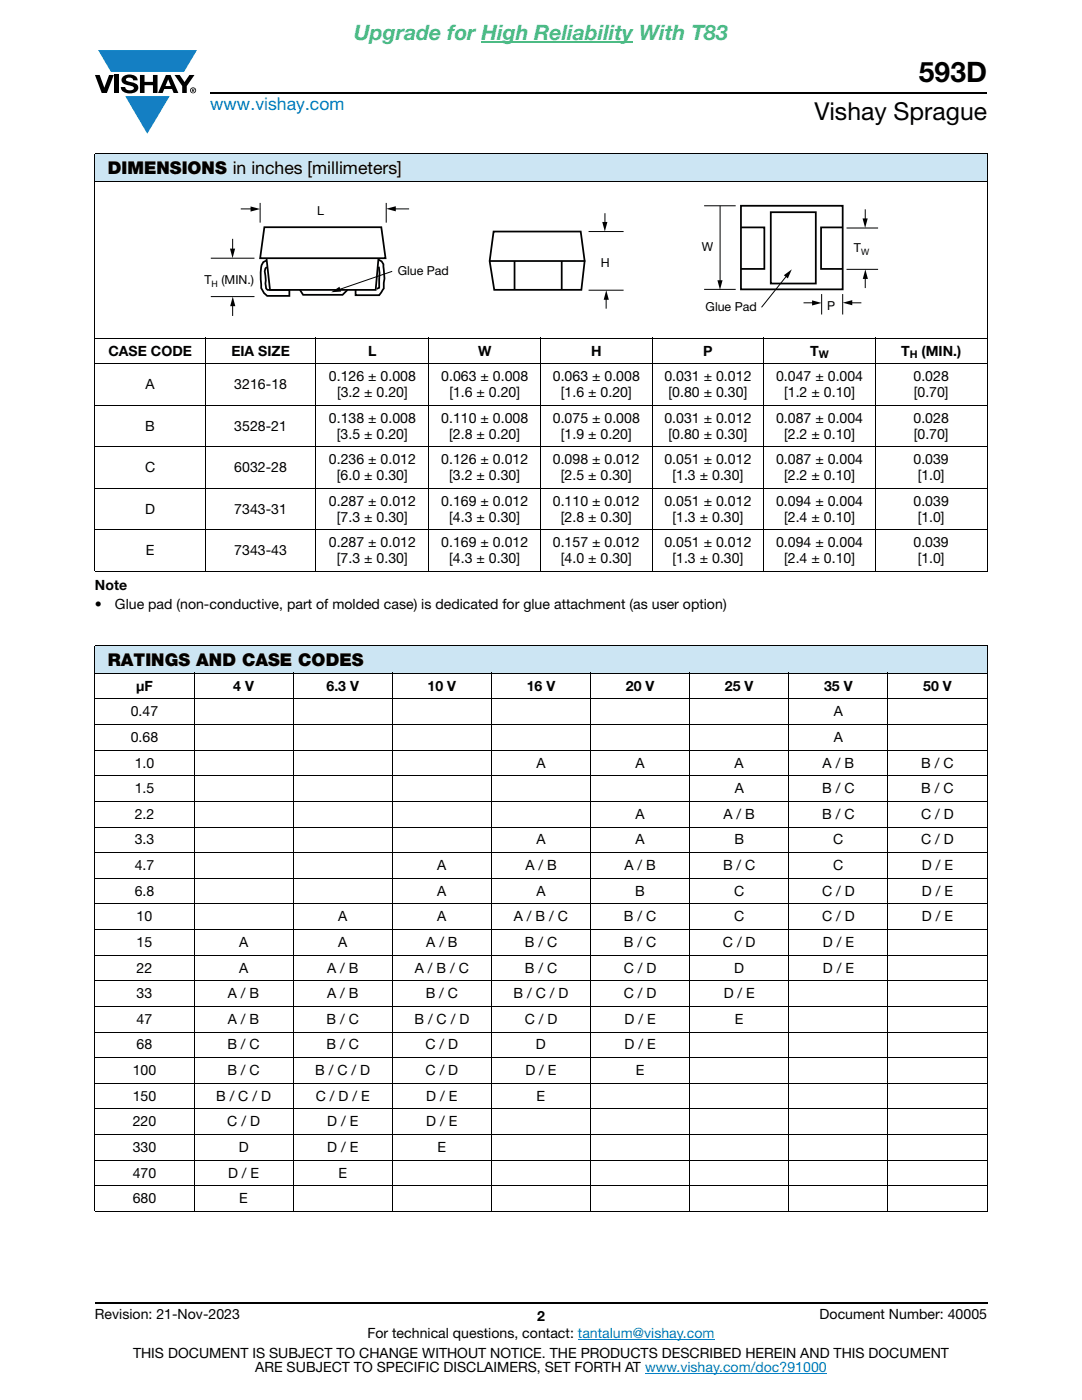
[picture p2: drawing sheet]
<svg xmlns="http://www.w3.org/2000/svg" width="216mm" height="279mm" viewBox="0 0 216 279" stroke-linecap="round" stroke-linejoin="round" font-family="sans-serif">
<defs><g id="words">
<text font-size="5.6" x="183.4" y="16.4">593D</text>
<text font-size="4.9" x="162.5" y="24">Vishay Sprague</text>
<text font-size="4.2" fill="#4cbb84" x="70.7" y="8">Upgrade for High Reliability With T83</text>
<text font-size="3.5" fill="#007ec4" x="42" y="21.9">www.vishay.com</text>
<g font-size="3.5">
<text x="21.5" y="34.8">DIMENSIONS in inches [millimeters]</text>
<text x="21.5" y="133">RATINGS AND CASE CODES</text>
</g>
<g font-size="2.8">
<text x="21.6" y="71">CASE CODE</text>
<text x="46.2" y="71">EIA SIZE</text>
<text x="73.5" y="71">L</text>
<text x="95.4" y="71">W</text>
<text x="118" y="71">H</text>
<text x="140.3" y="71">P</text>
<text x="161.7" y="71">T</text>
<text x="179.8" y="71">T</text>
<text x="183.9" y="71">(MIN.)</text>
<text x="29.1" y="77.7">A</text>
<text x="46.8" y="77.7">3216-18</text>
<text x="65.6" y="76.1">0.126 ± 0.008</text>
<text x="88" y="76.1">0.063 ± 0.008</text>
<text x="110.3" y="76.1">0.063 ± 0.008</text>
<text x="132.6" y="76.1">0.031 ± 0.012</text>
<text x="154.9" y="76.1">0.047 ± 0.004</text>
<text x="182.3" y="76.1">0.028</text>
<text x="67.2" y="79.2">[3.2 ± 0.20]</text>
<text x="89.7" y="79.2">[1.6 ± 0.20]</text>
<text x="111.9" y="79.2">[1.6 ± 0.20]</text>
<text x="133.4" y="79.2">[0.80 ± 0.30]</text>
<text x="156.5" y="79.2">[1.2 ± 0.10]</text>
<text x="182.3" y="79.2">[0.70]</text>
<text x="29" y="85.9">B</text>
<text x="46.8" y="85.9">3528-21</text>
<text x="65.6" y="84.3">0.138 ± 0.008</text>
<text x="67.2" y="87.5">[3.5 ± 0.20]</text>
<text x="88" y="84.3">0.110 ± 0.008</text>
<text x="89.7" y="87.5">[2.8 ± 0.20]</text>
<text x="110.3" y="84.3">0.075 ± 0.008</text>
<text x="111.9" y="87.5">[1.9 ± 0.20]</text>
<text x="132.6" y="84.3">0.031 ± 0.012</text>
<text x="133.4" y="87.5">[0.80 ± 0.30]</text>
<text x="154.9" y="84.3">0.087 ± 0.004</text>
<text x="156.5" y="87.5">[2.2 ± 0.10]</text>
<text x="182.3" y="84.3">0.028</text>
<text x="182.3" y="87.5">[0.70]</text>
<text x="29" y="94.2">C</text>
<text x="46.8" y="94.2">6032-28</text>
<text x="65.6" y="92.6">0.236 ± 0.012</text>
<text x="67.2" y="95.8">[6.0 ± 0.30]</text>
<text x="88" y="92.6">0.126 ± 0.012</text>
<text x="89.7" y="95.8">[3.2 ± 0.30]</text>
<text x="110.3" y="92.6">0.098 ± 0.012</text>
<text x="111.9" y="95.8">[2.5 ± 0.30]</text>
<text x="132.6" y="92.6">0.051 ± 0.012</text>
<text x="134.2" y="95.8">[1.3 ± 0.30]</text>
<text x="154.8" y="92.6">0.087 ± 0.004</text>
<text x="156.5" y="95.8">[2.2 ± 0.10]</text>
<text x="182.3" y="92.6">0.039</text>
<text x="183.1" y="95.8">[1.0]</text>
<text x="65.6" y="100.9">0.287 ± 0.012</text>
<text x="88" y="100.9">0.169 ± 0.012</text>
<text x="110.3" y="100.9">0.110 ± 0.012</text>
<text x="132.6" y="100.9">0.051 ± 0.012</text>
<text x="154.9" y="100.9">0.094 ± 0.004</text>
<text x="182.3" y="100.9">0.039</text>
<text x="29" y="102.5">D</text>
<text x="46.8" y="102.5">7343-31</text>
<text x="67.2" y="104.1">[7.3 ± 0.30]</text>
<text x="89.7" y="104.1">[4.3 ± 0.30]</text>
<text x="111.9" y="104.1">[2.8 ± 0.30]</text>
<text x="134.2" y="104.1">[1.3 ± 0.30]</text>
<text x="156.5" y="104.1">[2.4 ± 0.10]</text>
<text x="183.1" y="104.1">[1.0]</text>
<text x="29.1" y="110.8">E</text>
<text x="46.8" y="110.8">7343-43</text>
<text x="65.6" y="109.2">0.287 ± 0.012</text>
<text x="67.2" y="112.4">[7.3 ± 0.30]</text>
<text x="88" y="109.2">0.169 ± 0.012</text>
<text x="89.7" y="112.4">[4.3 ± 0.30]</text>
<text x="110.3" y="109.2">0.157 ± 0.012</text>
<text x="111.9" y="112.4">[4.0 ± 0.30]</text>
<text x="132.6" y="109.2">0.051 ± 0.012</text>
<text x="134.2" y="112.4">[1.3 ± 0.30]</text>
<text x="154.8" y="109.2">0.094 ± 0.004</text>
<text x="156.5" y="112.4">[2.4 ± 0.10]</text>
<text x="182.3" y="109.2">0.039</text>
<text x="183.1" y="112.4">[1.0]</text>
<text x="18.9" y="117.7">Note</text>
<text x="18.9" y="121.6">•</text>
<text x="22.9" y="121.6">Glue pad (non-conductive, part of molded case) is dedicated for glue attachment (as user option)</text>
<text x="27.2" y="137.8">μF</text>
<text x="46.5" y="137.8">4 V</text>
<text x="65.1" y="137.8">6.3 V</text>
<text x="85.3" y="137.8">10 V</text>
<text x="105.1" y="137.8">16 V</text>
<text x="124.9" y="137.8">20 V</text>
<text x="144.7" y="137.8">25 V</text>
<text x="164.4" y="137.8">35 V</text>
<text x="184.2" y="137.8">50 V</text>
<text x="26.1" y="143">0.47</text>
<text x="166.4" y="143">A</text>
<text x="26.1" y="148.1">0.68</text>
<text x="166.4" y="148.1">A</text>
<text x="26.9" y="153.2">1.0</text>
<text x="107" y="153.2">A</text>
<text x="126.8" y="153.2">A</text>
<text x="146.6" y="153.2">A</text>
<text x="164.1" y="153.2">A / B</text>
<text x="183.8" y="153.2">B / C</text>
<text x="26.9" y="158.3">1.5</text>
<text x="146.6" y="158.3">A</text>
<text x="164" y="158.3">B / C</text>
<text x="183.8" y="158.3">B / C</text>
<text x="26.9" y="163.4">2.2</text>
<text x="126.8" y="163.4">A</text>
<text x="144.4" y="163.4">A / B</text>
<text x="164" y="163.4">B / C</text>
<text x="183.8" y="163.4">C / D</text>
<text x="26.9" y="168.5">3.3</text>
<text x="26.9" y="173.7">4.7</text>
<text x="87.3" y="173.7">A</text>
<text x="104.8" y="173.7">A / B</text>
<text x="107" y="168.5">A</text>
<text x="124.6" y="173.7">A / B</text>
<text x="126.8" y="168.5">A</text>
<text x="144.3" y="173.7">B / C</text>
<text x="146.5" y="168.5">B</text>
<text x="166.3" y="168.5">C</text>
<text x="166.3" y="173.7">C</text>
<text x="183.8" y="168.5">C / D</text>
<text x="184" y="173.7">D / E</text>
<text x="26.9" y="178.8">6.8</text>
<text x="87.3" y="178.8">A</text>
<text x="107" y="178.8">A</text>
<text x="126.8" y="178.8">B</text>
<text x="146.5" y="178.8">C</text>
<text x="164" y="178.8">C / D</text>
<text x="183.9" y="178.8">D / E</text>
<text x="27.3" y="183.9">10</text>
<text x="67.5" y="183.9">A</text>
<text x="87.2" y="183.9">A</text>
<text x="102.5" y="183.9">A / B / C</text>
<text x="124.5" y="183.9">B / C</text>
<text x="146.5" y="183.9">C</text>
<text x="164" y="183.9">C / D</text>
<text x="184" y="183.9">D / E</text>
<text x="27.3" y="189">15</text>
<text x="47.7" y="189">A</text>
<text x="67.5" y="189">A</text>
<text x="85" y="189">A / B</text>
<text x="104.7" y="189">B / C</text>
<text x="124.5" y="189">B / C</text>
<text x="144.3" y="189">C / D</text>
<text x="164.2" y="189">D / E</text>
<text x="27.3" y="194.1">22</text>
<text x="47.7" y="194.1">A</text>
<text x="65.3" y="194.1">A / B</text>
<text x="82.8" y="194.1">A / B / C</text>
<text x="104.7" y="194.1">B / C</text>
<text x="124.5" y="194.1">C / D</text>
<text x="146.5" y="194.1">D</text>
<text x="164.2" y="194.1">D / E</text>
<text x="27.3" y="199.2">33</text>
<text x="45.5" y="199.2">A / B</text>
<text x="65.3" y="199.2">A / B</text>
<text x="84.9" y="199.2">B / C</text>
<text x="102.5" y="199.2">B / C / D</text>
<text x="124.5" y="199.2">C / D</text>
<text x="144.4" y="199.2">D / E</text>
<text x="27.3" y="204.3">47</text>
<text x="27.3" y="209.4">68</text>
<text x="45.4" y="209.4">B / C</text>
<text x="45.5" y="204.3">A / B</text>
<text x="65.1" y="209.4">B / C</text>
<text x="65.2" y="204.3">B / C</text>
<text x="82.7" y="204.3">B / C / D</text>
<text x="84.9" y="209.4">C / D</text>
<text x="104.7" y="204.3">C / D</text>
<text x="106.9" y="209.4">D</text>
<text x="124.6" y="209.4">D / E</text>
<text x="124.6" y="204.3">D / E</text>
<text x="146.6" y="204.3">E</text>
<text x="26.5" y="214.6">100</text>
<text x="45.4" y="214.6">B / C</text>
<text x="62.9" y="214.6">B / C / D</text>
<text x="84.9" y="214.6">C / D</text>
<text x="104.8" y="214.6">D / E</text>
<text x="126.9" y="214.6">E</text>
<text x="26.5" y="219.7">150</text>
<text x="43.1" y="219.7">B / C / D</text>
<text x="63" y="219.7">C / D / E</text>
<text x="85.1" y="219.7">D / E</text>
<text x="107.1" y="219.7">E</text>
<text x="26.5" y="224.8">220</text>
<text x="45.3" y="224.8">C / D</text>
<text x="65.3" y="224.8">D / E</text>
<text x="85.1" y="224.8">D / E</text>
<text x="26.5" y="229.9">330</text>
<text x="47.6" y="229.9">D</text>
<text x="65.3" y="229.9">D / E</text>
<text x="87.3" y="229.9">E</text>
<text x="26.5" y="235">470</text>
<text x="45.5" y="235">D / E</text>
<text x="67.5" y="235">E</text>
<text x="26.5" y="240.1">680</text>
<text x="47.8" y="240.1">E</text>
<text x="18.9" y="263.3">Revision: 21-Nov-2023</text>
<text x="107.2" y="263.6">2</text>
<text x="163.6" y="263.3">Document Number: 40005</text>
<text x="73.3" y="267.1">For technical questions, contact: tantalum@vishay.com</text>
<text x="26.5" y="271">THIS DOCUMENT IS SUBJECT TO CHANGE WITHOUT NOTICE. THE PRODUCTS DESCRIBED HEREIN AND THIS DOCUMENT</text>
<text x="50.9" y="273.8">ARE SUBJECT TO SPECIFIC DISCLAIMERS, SET FORTH AT www.vishay.com/doc?91000</text>
</g>
<g font-size="2.5">
<text x="63.3" y="42.8">L</text>
<text x="119.9" y="53.2">H</text>
<text x="140" y="50.2">W</text>
<text x="170.4" y="50.2">T</text>
<text x="40.8" y="56.6">T</text>
<text x="44.2" y="56.6">(MIN.)</text>
<text x="79.4" y="55">Glue Pad</text>
<text x="140.8" y="62.1">Glue Pad</text>
<text x="165.1" y="61.9">P</text>
</g>
<g font-size="2.1">
<text x="163.4" y="71.5">W</text>
<text x="181.5" y="71.5">H</text>
</g>
<g font-size="1.8">
<text x="171.8" y="50.9">W</text>
<text x="42.2" y="57.3">H</text>
</g>
</g></defs>
<g fill="#147fc3">
<path d="M19.6 10h19.7l-2.6 4.3h-1.1h-13.5z"/>
<path d="M25 19.2h8.9l-4.5 7.5z"/>
</g>
<g fill="#000">
<path d="M18.9 15h1l.9 2.5 1-2.5h.9l-1.4 3.6h-1zM22.9 15h.9v3.6h-.9zM24.6 15.3a2.1 2.1 0 0 1 2.8 .3l.1 .4h-.9a.79 .79 0 0 0-.7-.5 .79 .79 0 0 0-.8 .4l.3 .3 1 .2a1.08 1.08 0 0 1 1.2 1 1.08 1.08 0 0 1-1.1 1.2 1.73 1.73 0 0 1-2.4-1.2h.9a.96 .96 0 0 0 .8 .6 .96 .96 0 0 0 .9-.4 1.31 1.31 0 0 0-1.2-.6 1.03 1.03 0 0 1-1.1-.6 1.03 1.03 0 0 1 .2-1.1zM27.9 15h.9v1.3h1.7v-1.3h.9v3.6h-.9v-1.6h-1.7v1.6h-.9zM34.8 15h1.1l.9 1.4 1-1.4h1l-1.5 2.2v1.4h-.9v-1.4z"/>
<path d="M33.6 15.9l.5 1.3h-1.1zM33.1 15l-1.6 3.6h1l.3-.8h1.5l.3 .8h1l-1.6-3.6z"/>
<path d="M38.4 17.8h.2v.2h-.2zM38.3 17.7v.7h.1v-.3l.4 .3-.2-.3 .2-.2-.1-.2z"/>
<path d="M38.1 18a.46 .46 0 0 1 .9 0 .46 .46 0 0 1-.9 0zM37.9 18a.6 .6 0 0 0 1.2 0 .6 .6 0 0 0-1.2 0z"/>
</g>
<path d="M42 18.6h155M18.9 260h178.1" fill="none" stroke="#000" stroke-width=".36"/>
<path d="M96.1 8.3h30.3" fill="none" stroke="#4cbb84" stroke-width=".21"/>
<path d="M115.3 267.3h27.3M128.7 274h36.3" fill="none" stroke="#007ec4" stroke-width=".2"/>
<g fill="#cce5f3">
<path d="M18.9 30.7h178.1v5.5h-178.1z"/>
<path d="M18.9 128.9h178.1v5.5h-178.1z"/>
</g>
<g fill="none" stroke="#000" stroke-width=".2">
<path d="M18.9 30.7h178.1M18.9 36.2h178.1M18.9 30.8v83.2M197 30.8v83.2M42.1 51.5h8.7M42.1 59.2h8.7M46.4 47.7v2.3M48 41.7h2.3M51.9 40.5v3.9M77.1 40.5v3.9M78.3 54.2l-10.7 3.6M78.6 41.7h3"/>
<path d="M117.4 46.2h7M117.4 57.9h7M120.7 42.6v2M120.9 59.5v2.1M140.5 41.1h6.3M140.5 57.8h6.3M143.7 41.1v15.2M157 55l-5 6.3M163.9 58.7v4.1M168.2 58.7v4.1M168.9 45.5h6.3M168.9 53.8h6.3"/>
<path d="M172.6 41.8v2.1M172.6 55.3v2.2M18.9 67.5h178.1M18.9 72.6h178.1M41 67.4v46.7M46.4 60.8v2.3M63 67.4v46.7M85.6 67.4v46.7M107.9 67.4v46.7M130.1 67.4v46.7M152.4 67.4v46.7M160.3 60.4h2.1"/>
<path d="M169.7 60.4h2.2M174.7 67.4v46.7M18.9 80.9h178.1M18.9 89.2h178.1M18.9 97.5h178.1M18.9 105.7h178.1M18.9 114h178.1M18.9 128.9h178.1M18.9 134.4h178.1M18.9 139.5h178.1M18.9 128.9v112.8M38.7 134.3v107.6"/>
<path d="M58.5 134.3v107.6M78.3 134.3v107.6M98.1 134.3v107.6M117.8 134.3v107.6M137.6 134.3v107.6M157.4 134.3v107.6M177.2 134.3v107.6M197 128.9v112.8M18.9 144.6h178.1M18.9 149.7h178.1M18.9 154.8h178.1M18.9 159.9h178.1"/>
<path d="M18.9 165.1h178.1M18.9 170.2h178.1M18.9 175.3h178.1M18.9 180.4h178.1M18.9 185.5h178.1M18.9 190.6h178.1M18.9 195.7h178.1M18.9 200.9h178.1M18.9 206h178.1M18.9 211.1h178.1M18.9 216.2h178.1M18.9 221.3h178.1"/>
<path d="M18.9 226.4h178.1M18.9 231.6h178.1M18.9 236.7h178.1M18.9 241.8h178.1"/>
</g>
<g fill="none" stroke="#000" stroke-width=".35">
<path d="M52.8 45.3h23.3l.8 6.2h-25zM53.1 52a1.99 1.99 0 0 0-1.1 2.2l.1 2.5a2.71 2.71 0 0 0 1.2 2.4h4.4v-1.2h-4.3l-.3-.3-.3-3.5 .2-.5 .2-.3M53.2 51.5l.7 6.4h21.1l.5-6.4M59.8 57.9l.7 .9h7.9l.9-.9M75.5 51.8l.7 .4 .3 .5 .2 2.9-.1 2-.9 1.3h-4.7v-1M75.6 53.2l.1 1.3v2.9l-.5 .2M97.7 52.1h19.1M98.5 46.2h17.4l.8 5.9-.7 5.7h-17.4l-.9-5.7zM102.7 52.1v5.7M112.1 52.1v5.7M147.8 41.1h20.3v16.7h-20.3zM147.8 45.4h4.7v8.3h-4.7"/>
<path d="M153.8 42.3h9v14.3h-9zM168.1 45.4h-4.3v8.3h4.3"/>
</g>
<g fill="#000">
<path d="M45.9 49.6h1l-.5 1.9zM50 41.2l1.9 .5-1.9 .5zM66.1 58.3l1.6-1.1 .4 1zM77.1 41.7l1.9-.5v1zM121 57.9l.5 1.9h-1zM120.2 44.3h1l-.5 1.9zM143.2 55.9h1l-.5 1.9zM156.4 54.9l1.6-1.1-.8 1.8zM162 59.9l1.9 .6-1.9 .5zM172.7 53.8l.5 1.9h-1zM172.1 43.6h1l-.5 1.9zM46.4 59.2l.6 1.9h-1.1z"/>
<path d="M168.1 60.4l2-.5v1z"/>
</g>
<use href="#words"/>
</svg>
